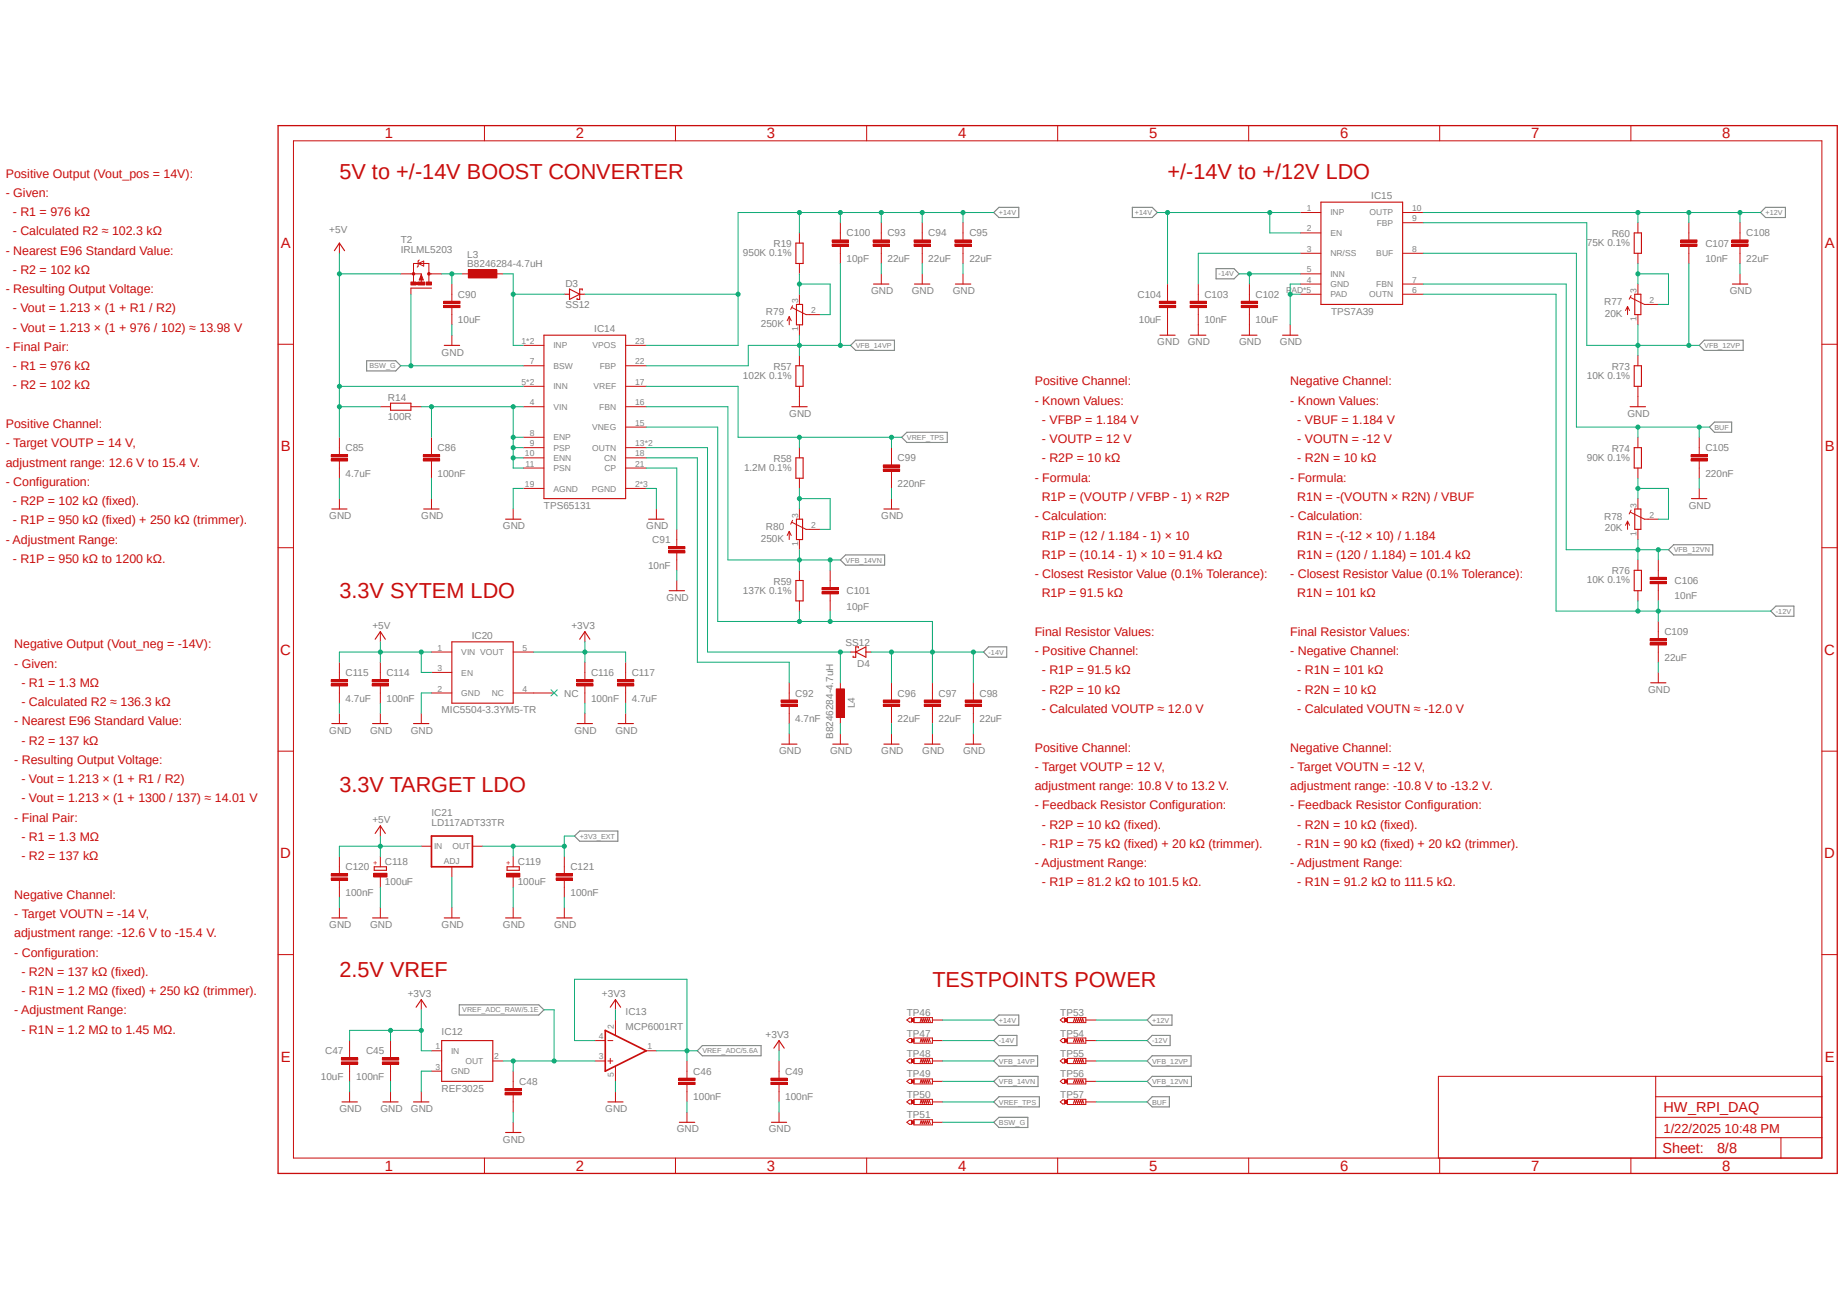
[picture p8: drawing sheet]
<svg xmlns="http://www.w3.org/2000/svg" width="420mm" height="297mm" viewBox="0 0 420 297" stroke-linecap="round" stroke-linejoin="round" font-family="sans-serif">
<defs><g id="words">
<g font-size="5" fill="#c90d0c">
<text x="77.6" y="40.9">5V to +/-14V BOOST CONVERTER</text>
<text x="266.8" y="40.9">+/-14V to +/12V LDO</text>
<text x="77.6" y="136.7">3.3V SYTEM LDO</text>
<text x="77.6" y="181.1">3.3V TARGET LDO</text>
<text x="77.6" y="223.1">2.5V VREF</text>
<text x="213.1" y="225.5">TESTPOINTS POWER</text>
</g>
<g font-size="3.4" fill="#c90d0c">
<text x="87.9" y="31.6">1</text>
<text x="131.6" y="31.6">2</text>
<text x="175.3" y="31.6">3</text>
<text x="218.9" y="31.6">4</text>
<text x="262.6" y="31.6">5</text>
<text x="306.2" y="31.6">6</text>
<text x="349.9" y="31.6">7</text>
<text x="393.5" y="31.6">8</text>
<text x="64.2" y="56.6">A</text>
<text x="416.9" y="56.6">A</text>
<text x="64.2" y="103.1">B</text>
<text x="416.9" y="103.1">B</text>
<text x="64.1" y="149.6">C</text>
<text x="416.8" y="149.6">C</text>
<text x="64.1" y="196">D</text>
<text x="416.8" y="196">D</text>
<text x="64.2" y="242.5">E</text>
<text x="416.9" y="242.5">E</text>
<text x="87.9" y="267.5">1</text>
<text x="131.6" y="267.5">2</text>
<text x="175.3" y="267.5">3</text>
<text x="218.9" y="267.5">4</text>
<text x="262.6" y="267.5">5</text>
<text x="306.2" y="267.5">6</text>
<text x="349.9" y="267.5">7</text>
<text x="393.5" y="267.5">8</text>
</g>
<g font-size="3.3" fill="#c90d0c">
<text x="380.1" y="254.1">HW_RPI_DAQ</text>
<text x="379.9" y="263.5">Sheet:</text>
<text x="392.3" y="263.4">8/8</text>
</g>
<text font-size="3" fill="#c90d0c" x="380.1" y="258.7">1/22/2025 10:48 PM</text>
<g font-size="2.8" fill="#c90d0c">
<text x="1.3" y="40.6">Positive Output (Vout_pos = 14V):</text>
<text x="1.3" y="45">- Given:</text>
<text x="2.9" y="49.4">- R1 = 976 kΩ</text>
<text x="2.9" y="53.8">- Calculated R2 ≈ 102.3 kΩ</text>
<text x="1.3" y="58.2">- Nearest E96 Standard Value:</text>
<text x="2.9" y="62.6">- R2 = 102 kΩ</text>
<text x="1.3" y="67">- Resulting Output Voltage:</text>
<text x="2.9" y="71.4">- Vout = 1.213 × (1 + R1 / R2)</text>
<text x="2.9" y="75.8">- Vout = 1.213 × (1 + 976 / 102) ≈ 13.98 V</text>
<text x="1.3" y="80.2">- Final Pair:</text>
<text x="2.9" y="84.6">- R1 = 976 kΩ</text>
<text x="2.9" y="89">- R2 = 102 kΩ</text>
<text x="236.4" y="88.1">Positive Channel:</text>
<text x="294.8" y="88.1">Negative Channel:</text>
<text x="236.4" y="92.5">- Known Values:</text>
<text x="294.8" y="92.5">- Known Values:</text>
<text x="1.3" y="97.8">Positive Channel:</text>
<text x="238.1" y="96.9">- VFBP = 1.184 V</text>
<text x="238.1" y="101.3">- VOUTP = 12 V</text>
<text x="296.4" y="96.9">- VBUF = 1.184 V</text>
<text x="296.4" y="101.3">- VOUTN = -12 V</text>
<text x="1.3" y="102.2">- Target VOUTP = 14 V,</text>
<text x="1.3" y="106.6">adjustment range: 12.6 V to 15.4 V.</text>
<text x="238.1" y="105.7">- R2P = 10 kΩ</text>
<text x="296.4" y="105.7">- R2N = 10 kΩ</text>
<text x="1.3" y="111">- Configuration:</text>
<text x="236.4" y="110.1">- Formula:</text>
<text x="294.8" y="110.1">- Formula:</text>
<text x="2.9" y="115.4">- R2P = 102 kΩ (fixed).</text>
<text x="2.9" y="119.8">- R1P = 950 kΩ (fixed) + 250 kΩ (trimmer).</text>
<text x="236.4" y="118.9">- Calculation:</text>
<text x="238.1" y="114.5">R1P = (VOUTP / VFBP - 1) × R2P</text>
<text x="294.8" y="118.9">- Calculation:</text>
<text x="296.4" y="114.5">R1N = -(VOUTN × R2N) / VBUF</text>
<text x="1.3" y="124.2">- Adjustment Range:</text>
<text x="238.1" y="123.3">R1P = (12 / 1.184 - 1) × 10</text>
<text x="296.4" y="123.3">R1N = -(-12 × 10) / 1.184</text>
<text x="2.9" y="128.6">- R1P = 950 kΩ to 1200 kΩ.</text>
<text x="238.1" y="127.7">R1P = (10.14 - 1) × 10 = 91.4 kΩ</text>
<text x="296.4" y="127.7">R1N = (120 / 1.184) = 101.4 kΩ</text>
<text x="236.4" y="132.1">- Closest Resistor Value (0.1% Tolerance):</text>
<text x="238.1" y="136.5">R1P = 91.5 kΩ</text>
<text x="294.8" y="132.1">- Closest Resistor Value (0.1% Tolerance):</text>
<text x="296.4" y="136.5">R1N = 101 kΩ</text>
<text x="3.3" y="148.1">Negative Output (Vout_neg = -14V):</text>
<text x="236.4" y="145.3">Final Resistor Values:</text>
<text x="236.4" y="149.7">- Positive Channel:</text>
<text x="294.8" y="145.3">Final Resistor Values:</text>
<text x="294.8" y="149.7">- Negative Channel:</text>
<text x="3.3" y="152.5">- Given:</text>
<text x="238.1" y="154.1">- R1P = 91.5 kΩ</text>
<text x="296.4" y="154.1">- R1N = 101 kΩ</text>
<text x="4.9" y="156.9">- R1 = 1.3 MΩ</text>
<text x="4.9" y="161.3">- Calculated R2 ≈ 136.3 kΩ</text>
<text x="238.1" y="158.5">- R2P = 10 kΩ</text>
<text x="296.4" y="158.5">- R2N = 10 kΩ</text>
<text x="3.3" y="165.7">- Nearest E96 Standard Value:</text>
<text x="238.1" y="162.9">- Calculated VOUTP ≈ 12.0 V</text>
<text x="296.4" y="162.9">- Calculated VOUTN ≈ -12.0 V</text>
<text x="4.9" y="170.1">- R2 = 137 kΩ</text>
<text x="236.4" y="171.7">Positive Channel:</text>
<text x="294.8" y="171.7">Negative Channel:</text>
<text x="3.3" y="174.5">- Resulting Output Voltage:</text>
<text x="4.9" y="178.9">- Vout = 1.213 × (1 + R1 / R2)</text>
<text x="236.4" y="176.1">- Target VOUTP = 12 V,</text>
<text x="294.8" y="176.1">- Target VOUTN = -12 V,</text>
<text x="4.9" y="183.3">- Vout = 1.213 × (1 + 1300 / 137) ≈ 14.01 V</text>
<text x="236.4" y="180.5">adjustment range: 10.8 V to 13.2 V.</text>
<text x="236.4" y="184.9">- Feedback Resistor Configuration:</text>
<text x="294.8" y="180.5">adjustment range: -10.8 V to -13.2 V.</text>
<text x="294.8" y="184.9">- Feedback Resistor Configuration:</text>
<text x="3.3" y="187.7">- Final Pair:</text>
<text x="238.1" y="189.3">- R2P = 10 kΩ (fixed).</text>
<text x="296.4" y="189.3">- R2N = 10 kΩ (fixed).</text>
<text x="4.9" y="192.2">- R1 = 1.3 MΩ</text>
<text x="4.9" y="196.6">- R2 = 137 kΩ</text>
<text x="238.1" y="193.7">- R1P = 75 kΩ (fixed) + 20 kΩ (trimmer).</text>
<text x="296.4" y="193.7">- R1N = 90 kΩ (fixed) + 20 kΩ (trimmer).</text>
<text x="236.4" y="198.1">- Adjustment Range:</text>
<text x="238.1" y="202.5">- R1P = 81.2 kΩ to 101.5 kΩ.</text>
<text x="294.8" y="198.1">- Adjustment Range:</text>
<text x="296.4" y="202.5">- R1N = 91.2 kΩ to 111.5 kΩ.</text>
<text x="3.3" y="205.4">Negative Channel:</text>
<text x="3.3" y="209.8">- Target VOUTN = -14 V,</text>
<text x="3.3" y="214.2">adjustment range: -12.6 V to -15.4 V.</text>
<text x="3.3" y="218.6">- Configuration:</text>
<text x="4.9" y="223">- R2N = 137 kΩ (fixed).</text>
<text x="4.9" y="227.4">- R1N = 1.2 MΩ (fixed) + 250 kΩ (trimmer).</text>
<text x="3.3" y="231.8">- Adjustment Range:</text>
<text x="4.9" y="236.2">- R1N = 1.2 MΩ to 1.45 MΩ.</text>
</g>
<g font-size="2.3" fill="#808080">
<text x="313.3" y="45.5">IC15</text>
<text x="75.2" y="53.2">+5V</text>
<text x="91.6" y="57.9">IRLML5203</text>
<text x="91.6" y="55.5">T2</text>
<text x="106.8" y="58.8">L3</text>
<text x="169.8" y="58.6">950K 0.1%</text>
<text x="176.7" y="56.5">R19</text>
<text x="193.4" y="59.9">10pF</text>
<text x="193.4" y="54">C100</text>
<text x="202.8" y="59.9">22uF</text>
<text x="202.8" y="54">C93</text>
<text x="212.1" y="59.9">22uF</text>
<text x="212.1" y="54">C94</text>
<text x="221.5" y="59.9">22uF</text>
<text x="221.5" y="54">C95</text>
<text x="362.6" y="56.3">75K 0.1%</text>
<text x="368.3" y="54.2">R60</text>
<text x="389.7" y="59.9">10nF</text>
<text x="389.7" y="56.4">C107</text>
<text x="399" y="59.9">22uF</text>
<text x="399" y="54">C108</text>
<text x="106.8" y="60.9">B8246284-4.7uH</text>
<text x="129.2" y="65.5">D3</text>
<text x="104.6" y="68">C90</text>
<text x="129.2" y="70.4">SS12</text>
<text x="199.1" y="67.2">GND</text>
<text x="208.4" y="67.2">GND</text>
<text x="217.7" y="67.2">GND</text>
<text x="259.9" y="68">C104</text>
<text x="275.2" y="68">C103</text>
<text x="286.9" y="68">C102</text>
<text x="304.2" y="71.9">TPS7A39</text>
<text x="366.6" y="69.7">R77</text>
<text x="395.3" y="67.2">GND</text>
<text x="104.6" y="73.9">10uF</text>
<text x="135.8" y="75.9">IC14</text>
<text x="173.9" y="74.7">250K</text>
<text x="175" y="72">R79</text>
<text x="260.2" y="73.9">10uF</text>
<text x="275.2" y="73.9">10nF</text>
<text x="286.9" y="73.9">10uF</text>
<text x="366.7" y="72.4">20K</text>
<text x="100.9" y="81.2">GND</text>
<text x="264.5" y="78.9">GND</text>
<text x="271.4" y="78.9">GND</text>
<text x="283.1" y="78.9">GND</text>
<text x="292.5" y="78.9">GND</text>
<text x="169.8" y="86.6">102K 0.1%</text>
<text x="176.7" y="84.5">R57</text>
<text x="362.6" y="86.6">10K 0.1%</text>
<text x="368.3" y="84.5">R73</text>
<text x="88.6" y="96">100R</text>
<text x="88.6" y="91.5">R14</text>
<text x="180.3" y="95.2">GND</text>
<text x="371.9" y="95.2">GND</text>
<text x="79" y="103.1">C85</text>
<text x="100" y="103.1">C86</text>
<text x="170" y="107.7">1.2M 0.1%</text>
<text x="176.7" y="105.5">R58</text>
<text x="205.1" y="105.4">C99</text>
<text x="362.6" y="105.3">90K 0.1%</text>
<text x="368.3" y="103.2">R74</text>
<text x="389.7" y="103.1">C105</text>
<text x="79" y="108.9">4.7uF</text>
<text x="100" y="108.9">100nF</text>
<text x="205.1" y="111.3">220nF</text>
<text x="389.7" y="108.9">220nF</text>
<text x="75.2" y="118.6">GND</text>
<text x="96.3" y="118.6">GND</text>
<text x="124.3" y="116.3">TPS65131</text>
<text x="201.4" y="118.6">GND</text>
<text x="366.6" y="118.7">R78</text>
<text x="385.9" y="116.3">GND</text>
<text x="114.9" y="120.9">GND</text>
<text x="147.7" y="120.9">GND</text>
<text x="149.1" y="124.1">C91</text>
<text x="173.9" y="123.8">250K</text>
<text x="175" y="121.1">R80</text>
<text x="366.7" y="121.4">20K</text>
<text x="148.1" y="129.9">10nF</text>
<text x="368.3" y="131.2">R76</text>
<text x="152.3" y="137.3">GND</text>
<text x="169.8" y="135.7">137K 0.1%</text>
<text x="176.7" y="133.6">R59</text>
<text x="193.4" y="135.8">C101</text>
<text x="362.6" y="133.3">10K 0.1%</text>
<text x="382.6" y="136.9">10nF</text>
<text x="382.6" y="133.5">C106</text>
<text x="85.1" y="143.6">+5V</text>
<text x="130.6" y="143.6">+3V3</text>
<text x="193.4" y="139.3">10pF</text>
<text x="107.8" y="146">IC20</text>
<text x="193.2" y="147.5">SS12</text>
<text x="380.3" y="145.1">C109</text>
<text x="79" y="154.5">C115</text>
<text x="88.3" y="154.5">C114</text>
<text x="135" y="154.5">C116</text>
<text x="144.4" y="154.5">C117</text>
<text x="195.9" y="152.4">D4</text>
<text x="380.3" y="151">22uF</text>
<text x="79" y="160.3">4.7uF</text>
<text x="88.3" y="160.3">100nF</text>
<text x="128.9" y="159.1">NC</text>
<text x="135" y="160.3">100nF</text>
<text x="144.4" y="160.3">4.7uF</text>
<text x="181.7" y="159.1">C92</text>
<text x="195.3" y="161.8" transform="rotate(-90 195.3 161.8)">L4</text>
<text x="205.1" y="159.1">C96</text>
<text x="214.5" y="159.1">C97</text>
<text x="223.8" y="159.1">C98</text>
<text x="376.6" y="158.3">GND</text>
<text x="75.2" y="167.7">GND</text>
<text x="84.6" y="167.7">GND</text>
<text x="93.9" y="167.7">GND</text>
<text x="100.9" y="163">MIC5504-3.3YM5-TR</text>
<text x="131.3" y="167.7">GND</text>
<text x="140.6" y="167.7">GND</text>
<text x="181.7" y="165">4.7nF</text>
<text x="205.1" y="165">22uF</text>
<text x="214.5" y="165">22uF</text>
<text x="223.8" y="165">22uF</text>
<text x="178" y="172.3">GND</text>
<text x="189.7" y="172.3">GND</text>
<text x="190.4" y="168.8" transform="rotate(-90 190.4 168.8)">B8246284-4.7uH</text>
<text x="201.4" y="172.3">GND</text>
<text x="210.7" y="172.3">GND</text>
<text x="220.1" y="172.3">GND</text>
<text x="85.1" y="188">+5V</text>
<text x="98.6" y="188.7">LD117ADT33TR</text>
<text x="98.6" y="186.4">IC21</text>
<text x="88" y="197.6">C118</text>
<text x="118.3" y="197.6">C119</text>
<text x="79" y="198.8">C120</text>
<text x="88" y="202.3">100uF</text>
<text x="118.3" y="202.3">100uF</text>
<text x="130.3" y="198.8">C121</text>
<text x="79" y="204.7">100nF</text>
<text x="130.3" y="204.7">100nF</text>
<text x="75.2" y="212">GND</text>
<text x="84.6" y="212">GND</text>
<text x="100.9" y="212">GND</text>
<text x="114.9" y="212">GND</text>
<text x="126.6" y="212">GND</text>
<text x="93.2" y="227.7">+3V3</text>
<text x="137.5" y="227.7">+3V3</text>
<text x="143" y="231.9">IC13</text>
<text x="207.2" y="232.1">TP46</text>
<text x="242.3" y="232.1">TP53</text>
<text x="100.9" y="236.6">IC12</text>
<text x="143" y="235.4">MCP6001RT</text>
<text x="174.9" y="237.1">+3V3</text>
<text x="207.2" y="236.8">TP47</text>
<text x="242.3" y="236.8">TP54</text>
<text x="74.3" y="240.9">C47</text>
<text x="83.7" y="240.9">C45</text>
<text x="158.4" y="245.6">C46</text>
<text x="179.4" y="245.6">C49</text>
<text x="207.2" y="241.5">TP48</text>
<text x="242.3" y="241.5">TP55</text>
<text x="73.3" y="246.7">10uF</text>
<text x="81.4" y="246.7">100nF</text>
<text x="100.9" y="249.4">REF3025</text>
<text x="118.7" y="247.9">C48</text>
<text x="158.4" y="251.4">100nF</text>
<text x="179.4" y="251.4">100nF</text>
<text x="207.2" y="246.1">TP49</text>
<text x="207.2" y="250.8">TP50</text>
<text x="242.3" y="246.1">TP56</text>
<text x="242.3" y="250.8">TP57</text>
<text x="77.6" y="254.1">GND</text>
<text x="86.9" y="254.1">GND</text>
<text x="93.9" y="254.1">GND</text>
<text x="138.3" y="254.1">GND</text>
<text x="207.2" y="255.5">TP51</text>
<text x="114.9" y="261.1">GND</text>
<text x="154.6" y="258.7">GND</text>
<text x="175.7" y="258.7">GND</text>
</g>
<g font-size="1.9" fill="#808080">
<text x="298.6" y="48.2">1</text>
<text x="298.6" y="52.9">2</text>
<text x="304" y="49.2">INP</text>
<text x="304" y="53.9">EN</text>
<text x="313" y="49.2">OUTP</text>
<text x="314.6" y="51.6">FBP</text>
<text x="322.7" y="48.2">10</text>
<text x="322.7" y="50.5">9</text>
<text x="298.6" y="57.6">3</text>
<text x="304" y="58.6">NR/SS</text>
<text x="314.5" y="58.6">BUF</text>
<text x="322.7" y="57.6">8</text>
<text x="298.6" y="62.2">5</text>
<text x="298.6" y="64.6">4</text>
<text x="304" y="63.2">INN</text>
<text x="304" y="65.6">GND</text>
<text x="314.5" y="65.6">FBN</text>
<text x="322.7" y="64.6">7</text>
<text x="182.4" y="69.2" transform="rotate(-90 182.4 69.2)">3</text>
<text x="185.3" y="71.6">2</text>
<text x="293.9" y="66.9">PAD*5</text>
<text x="304" y="67.9">PAD</text>
<text x="312.9" y="67.9">OUTN</text>
<text x="322.7" y="66.9">6</text>
<text x="373.9" y="66.9" transform="rotate(-90 373.9 66.9)">3</text>
<text x="376.9" y="69.2">2</text>
<text x="182.4" y="75.6" transform="rotate(-90 182.4 75.6)">1</text>
<text x="373.9" y="73.3" transform="rotate(-90 373.9 73.3)">1</text>
<text x="119.2" y="78.6">1*2</text>
<text x="121" y="83.2">7</text>
<text x="126.4" y="79.6">INP</text>
<text x="135.4" y="79.6">VPOS</text>
<text x="145.1" y="78.6">23</text>
<text x="145.1" y="83.2">22</text>
<text x="119.2" y="87.9">5*2</text>
<text x="126.4" y="88.9">INN</text>
<text x="126.4" y="84.3">BSW</text>
<text x="135.6" y="88.9">VREF</text>
<text x="137" y="84.3">FBP</text>
<text x="145.1" y="87.9">17</text>
<text x="121" y="92.6">4</text>
<text x="126.4" y="93.6">VIN</text>
<text x="136.9" y="93.6">FBN</text>
<text x="145.1" y="92.6">16</text>
<text x="121" y="99.6">8</text>
<text x="121" y="101.9">9</text>
<text x="126.4" y="100.6">ENP</text>
<text x="135.3" y="98.3">VNEG</text>
<text x="145.1" y="101.9">13*2</text>
<text x="145.1" y="97.3">15</text>
<text x="119.9" y="104.3">10</text>
<text x="120.1" y="106.6">11</text>
<text x="126.4" y="103">PSP</text>
<text x="126.4" y="105.3">ENN</text>
<text x="126.4" y="107.7">PSN</text>
<text x="135.3" y="103">OUTN</text>
<text x="138" y="105.3">CN</text>
<text x="138.1" y="107.6">CP</text>
<text x="145.1" y="104.3">18</text>
<text x="145.1" y="106.6">21</text>
<text x="119.9" y="111.3">19</text>
<text x="126.4" y="112.3">AGND</text>
<text x="135.2" y="112.3">PGND</text>
<text x="145.1" y="111.3">2*3</text>
<text x="182.4" y="118.3" transform="rotate(-90 182.4 118.3)">3</text>
<text x="373.9" y="116" transform="rotate(-90 373.9 116)">3</text>
<text x="376.9" y="118.3">2</text>
<text x="182.4" y="124.7" transform="rotate(-90 182.4 124.7)">1</text>
<text x="185.3" y="120.6">2</text>
<text x="373.9" y="122.4" transform="rotate(-90 373.9 122.4)">1</text>
<text x="100" y="148.6">1</text>
<text x="105.4" y="149.7">VIN VOUT</text>
<text x="119.4" y="148.6">5</text>
<text x="100" y="153.3">3</text>
<text x="105.4" y="154.3">EN</text>
<text x="100" y="158">2</text>
<text x="105.4" y="159">GND</text>
<text x="112.4" y="159">NC</text>
<text x="119.4" y="158">4</text>
<text x="99.2" y="193.9">IN</text>
<text x="101.4" y="197.3">ADJ</text>
<text x="103.4" y="193.9">OUT</text>
<text x="99.5" y="239.7">1</text>
<text x="136.9" y="237.4">4</text>
<text x="140.3" y="235.1" transform="rotate(-90 140.3 235.1)">2</text>
<text x="148" y="239.7">1</text>
<text x="99.5" y="244.4">3</text>
<text x="103.1" y="240.8">IN</text>
<text x="103.1" y="245.4">GND</text>
<text x="106.3" y="243.1">OUT</text>
<text x="112.9" y="242.1">2</text>
<text x="136.9" y="242.1">3</text>
<text x="140.3" y="246.2" transform="rotate(-90 140.3 246.2)">5</text>
</g>
<g font-size="1.7" fill="#808080">
<text x="228.3" y="49.1">+14V</text>
<text x="259.3" y="49.1">+14V</text>
<text x="403.4" y="49.1">+12V</text>
<text x="278.5" y="63.2">-14V</text>
<text x="195.5" y="79.5">VFB_14VP</text>
<text x="389.4" y="79.5">VFB_12VP</text>
<text x="84.4" y="84.2">BSW_G</text>
<text x="207.2" y="100.5">VREF_TPS</text>
<text x="391.8" y="98.2">BUF</text>
<text x="193.2" y="128.5">VFB_14VN</text>
<text x="382.4" y="126.2">VFB_12VN</text>
<text x="405.8" y="140.2">-12V</text>
<text x="225.9" y="149.6">-14V</text>
<text x="132.5" y="191.6">+3V3_EXT</text>
<text x="105.6" y="231.3">VREF_ADC_RAW/5.1E</text>
<text x="228.3" y="233.6">+14V</text>
<text x="263.3" y="233.6">+12V</text>
<text x="228.3" y="238.3">-14V</text>
<text x="263.3" y="238.3">-12V</text>
<text x="160.5" y="240.7">VREF_ADC/5.6A</text>
<text x="228.3" y="243">VFB_14VP</text>
<text x="263.3" y="243">VFB_12VP</text>
<text x="228.3" y="247.7">VFB_14VN</text>
<text x="263.3" y="247.7">VFB_12VN</text>
<text x="228.3" y="257">BSW_G</text>
<text x="228.3" y="252.3">VREF_TPS</text>
<text x="263.3" y="252.3">BUF</text>
</g>
<g font-size="1.7" fill="#c90d0c">
<text x="86.4" y="197.7" transform="rotate(-90 86.4 197.7)">+</text>
<text x="116.8" y="197.7" transform="rotate(-90 116.8 197.7)">+</text>
</g>
</g></defs>
<path d="M0 28.4l420 240.2M420 28.5l-420 240.1" fill="none" stroke="#fff" stroke-width=".23"/>
<g fill="none" stroke="#808080" stroke-width=".25">
<path d="M228.3 47.4h4.5v2.3h-4.5l-1.2-1.1zM258.7 47.4h4.6l1.2 1.2-1.2 1.1h-4.6zM403.4 47.4h4.6v2.3h-4.6l-1.1-1.1zM194.4 78.9l1.1-1.2h8.9v2.4h-8.9zM277.9 61.4h4.1l1.1 1.2-1.1 1.1h-4.1zM389.4 77.7h8.9v2.4h-8.9l-1.1-1.2zM83.8 82.4h6.6l1.2 1.2-1.2 1.2h-6.6zM206 99.9l1.2-1.1h9.3v2.3h-9.3zM390.6 97.6l1.2-1.2h3.9v2.4h-3.9zM192 127.9l1.2-1.1h8.9v2.3h-8.9zM381.3 125.6l1.1-1.1h9v2.3h-9zM404.6 139.6l1.2-1.1h4.1v2.3h-4.1z"/>
<path d="M225.9 147.8h4.1v2.4h-4.1l-1.2-1.2zM131.3 191l1.2-1.1h8.7v2.3h-8.7zM104.9 229.6h18.2l1.2 1.1-1.2 1.2h-18.2zM160.5 238.9h13.4v2.3h-13.4l-1.2-1.1zM227.1 237.7l1.2-1.1h4.1v2.3h-4.1zM227.1 233l1.2-1.1h4.5v2.3h-4.5zM263.3 236.6h4.1v2.3h-4.1l-1.2-1.2zM263.3 231.9h4.5v2.3h-4.5l-1.2-1.2zM227.1 256.4l1.2-1.1h6.6v2.3h-6.6zM227.1 247.1l1.2-1.2h8.9v2.3h-8.9zM228.3 241.2h8.8v2.4h-8.8l-1.2-1.2zM228.3 250.6h9.2v2.3h-9.2l-1.2-1.1z"/>
<path d="M263.3 241.2h8.9v2.4h-8.9l-1.2-1.2zM263.3 245.9h8.9v2.3h-8.9l-1.2-1.1zM263.3 250.6h3.9v2.3h-3.9l-1.2-1.1z"/>
</g>
<path d="M86.9 153.6v1.7M86.9 156.7v1.6M98.6 149h4.7M98.6 158.3h4.7M98.6 153.6h4.7M117.3 149h4.7M117.3 158.3h4.7" fill="none" stroke="#c90d0c" stroke-width=".23"/>
<path d="M103.3 146.6h14v14.1h-14z" fill="none" stroke="#c90d0c" stroke-width=".25"/>
<path d="M85 156.2h3.8v.5h-3.8z" fill-rule="evenodd" fill="#c90d0c"/>
<path d="M85 156.2h3.8v.5h-3.8z" fill="none" stroke="#c90d0c" stroke-width=".23"/>
<path d="M85 155.3h3.8v.5h-3.8z" fill-rule="evenodd" fill="#c90d0c"/>
<path d="M77.6 153.6v1.7M77.6 156.7v1.6M85 155.3h3.8v.5h-3.8zM86.9 151.3v2.3M86.9 158.3v2.4" fill="none" stroke="#c90d0c" stroke-width=".23"/>
<path d="M75.7 156.2h3.7v.5h-3.7z" fill-rule="evenodd" fill="#c90d0c"/>
<path d="M75.7 156.2h3.7v.5h-3.7z" fill="none" stroke="#c90d0c" stroke-width=".23"/>
<path d="M75.7 155.3h3.7v.5h-3.7z" fill-rule="evenodd" fill="#c90d0c"/>
<path d="M75.7 155.3h3.7v.5h-3.7zM77.6 151.3v2.3M77.6 158.3v2.4M133.6 153.6v1.7M133.6 156.7v1.6" fill="none" stroke="#c90d0c" stroke-width=".23"/>
<path d="M131.8 156.2h3.7v.5h-3.7z" fill-rule="evenodd" fill="#c90d0c"/>
<path d="M131.8 156.2h3.7v.5h-3.7z" fill="none" stroke="#c90d0c" stroke-width=".23"/>
<path d="M131.8 155.3h3.7v.5h-3.7z" fill-rule="evenodd" fill="#c90d0c"/>
<path d="M131.8 155.3h3.7v.5h-3.7zM133.6 151.3v2.3M133.6 158.3v2.4M143 153.6v1.7M143 156.7v1.6" fill="none" stroke="#c90d0c" stroke-width=".23"/>
<path d="M141.1 156.2h3.7v.5h-3.7z" fill-rule="evenodd" fill="#c90d0c"/>
<path d="M141.1 156.2h3.7v.5h-3.7z" fill="none" stroke="#c90d0c" stroke-width=".23"/>
<path d="M141.1 155.3h3.7v.5h-3.7z" fill-rule="evenodd" fill="#c90d0c"/>
<g fill="none" stroke="#c90d0c" stroke-width=".23">
<path d="M86.9 144.3v2.3M122 158.3h4.6M133.6 144.3v2.3M141.1 155.3h3.7v.5h-3.7zM143 151.3v2.3M143 158.3v2.4M77.6 163v2.3M86.9 163v2.3M96.3 163v2.3M133.6 163v2.3M143 163v2.3M96.3 193.3h2.3"/>
<path d="M103.3 198v2.4M107.9 193.3h2.4"/>
</g>
<path d="M85.7 146l1.2-1.7 1.2 1.7M132.5 146l1.1-1.7 1.2 1.7M75.8 165.3h3.5M85.1 165.3h3.5M94.5 165.3h3.5M131.9 165.3h3.5M141.2 165.3h3.5M85.5 198h2.8v.8h-2.8z" fill="none" stroke="#c90d0c" stroke-width=".25"/>
<path d="M98.6 191h9.3v7h-9.3z" fill="none" stroke="#c90d0c" stroke-width=".38"/>
<path d="M85.4 199.5h3v.9h-3z" fill-rule="evenodd" fill="#c90d0c"/>
<path d="M85.4 199.5h3v.9h-3zM86.9 195.7v2.3M86.9 200.4v2.3" fill="none" stroke="#c90d0c" stroke-width=".23"/>
<path d="M115.9 198h2.8v.8h-2.8z" fill="none" stroke="#c90d0c" stroke-width=".25"/>
<path d="M115.7 199.5h3.1v.9h-3.1z" fill-rule="evenodd" fill="#c90d0c"/>
<path d="M77.6 198v1.6M115.7 199.5h3.1v.9h-3.1zM117.3 195.7v2.3M77.6 201v1.7M117.3 200.4v2.3" fill="none" stroke="#c90d0c" stroke-width=".23"/>
<path d="M75.7 200.6h3.7v.5h-3.7z" fill-rule="evenodd" fill="#c90d0c"/>
<path d="M75.7 200.6h3.7v.5h-3.7z" fill="none" stroke="#c90d0c" stroke-width=".23"/>
<path d="M75.7 199.6h3.7v.6h-3.7z" fill-rule="evenodd" fill="#c90d0c"/>
<path d="M75.7 199.6h3.7v.6h-3.7zM77.6 195.7v2.3M128.9 198v1.6M77.6 202.7v2.3M128.9 201v1.7" fill="none" stroke="#c90d0c" stroke-width=".23"/>
<path d="M127.1 200.6h3.7v.5h-3.7z" fill-rule="evenodd" fill="#c90d0c"/>
<path d="M127.1 200.6h3.7v.5h-3.7z" fill="none" stroke="#c90d0c" stroke-width=".23"/>
<path d="M127.1 199.6h3.7v.6h-3.7z" fill-rule="evenodd" fill="#c90d0c"/>
<g fill="none" stroke="#c90d0c" stroke-width=".23">
<path d="M86.9 188.7v2.3M127.1 199.6h3.7v.6h-3.7zM128.9 195.7v2.3M77.6 207.3v2.4M86.9 207.3v2.4M103.3 207.3v2.4M117.3 207.3v2.4M128.9 202.7v2.3M128.9 207.3v2.4M89.2 240.1v1.6M89.2 243.1v1.6M96.3 249.4v2.4"/>
<path d="M98.6 240.1h2.3M98.6 244.7h2.3M112.6 242.4h2.3"/>
</g>
<path d="M85.7 190.4l1.2-1.7 1.2 1.7M75.8 209.7h3.5M85.1 209.7h3.5M101.5 209.7h3.5M115.5 209.7h3.5M127.2 209.7h3.5M100.9 237.7h11.7v9.4h-11.7zM94.5 251.8h3.5" fill="none" stroke="#c90d0c" stroke-width=".25"/>
<path d="M87.4 242.6h3.7v.5h-3.7z" fill-rule="evenodd" fill="#c90d0c"/>
<path d="M87.4 242.6h3.7v.5h-3.7z" fill="none" stroke="#c90d0c" stroke-width=".23"/>
<path d="M87.4 241.7h3.7v.5h-3.7z" fill-rule="evenodd" fill="#c90d0c"/>
<path d="M89.2 237.7v2.4M96.3 228.4v2.3M79.9 240.1v1.6M79.9 243.1v1.6M87.4 241.7h3.7v.5h-3.7zM89.2 244.7v2.4M89.2 249.4v2.4M117.3 256.4v2.3" fill="none" stroke="#c90d0c" stroke-width=".23"/>
<path d="M95.1 230.1l1.2-1.7 1.1 1.7M87.5 251.8h3.5M115.5 258.7h3.5" fill="none" stroke="#c90d0c" stroke-width=".25"/>
<path d="M78 242.6h3.7v.5h-3.7z" fill-rule="evenodd" fill="#c90d0c"/>
<path d="M78 242.6h3.7v.5h-3.7z" fill="none" stroke="#c90d0c" stroke-width=".23"/>
<path d="M78 241.7h3.7v.5h-3.7z" fill-rule="evenodd" fill="#c90d0c"/>
<path d="M79.9 237.7v2.4M78 241.7h3.7v.5h-3.7zM79.9 244.7v2.4M117.3 247.1v1.6M117.3 250.1v1.7" fill="none" stroke="#c90d0c" stroke-width=".23"/>
<path d="M115.4 249.6h3.7v.5h-3.7z" fill-rule="evenodd" fill="#c90d0c"/>
<path d="M115.4 249.6h3.7v.5h-3.7z" fill="none" stroke="#c90d0c" stroke-width=".23"/>
<path d="M115.4 248.7h3.7v.5h-3.7z" fill-rule="evenodd" fill="#c90d0c"/>
<g fill="none" stroke="#c90d0c" stroke-width=".23">
<path d="M136 237.7h2.3M138.9 237.7h1.1M140.6 228.4v2.3M140.6 233v3.5M115.4 248.7h3.7v.5h-3.7zM117.3 244.7v2.4M117.3 251.8v2.3M136 242.4h2.3M138.9 242.4h1.1M139.4 241.8v1.2M140.6 243.6v3.5M140.6 249.4v2.4"/>
<path d="M147.7 240.1h2.3M157 244.7v1.7M157 247.8v1.6"/>
</g>
<path d="M138.3 235.4l9.4 4.7-9.4 4.6z" fill="none" stroke="#c90d0c" stroke-width=".38"/>
<path d="M139.4 230.1l1.2-1.7 1.2 1.7M138.9 251.8h3.5" fill="none" stroke="#c90d0c" stroke-width=".25"/>
<path d="M155.1 247.3h3.7v.5h-3.7z" fill-rule="evenodd" fill="#c90d0c"/>
<path d="M155.1 247.3h3.7v.5h-3.7z" fill="none" stroke="#c90d0c" stroke-width=".23"/>
<path d="M155.1 246.3h3.7v.5h-3.7z" fill-rule="evenodd" fill="#c90d0c"/>
<path d="M155.1 246.3h3.7v.5h-3.7zM157 242.4v2.3M157 249.4v2.4M157 254.1v2.3M178 244.7v1.7M178 247.8v1.6" fill="none" stroke="#c90d0c" stroke-width=".23"/>
<path d="M155.2 256.4h3.5" fill="none" stroke="#c90d0c" stroke-width=".25"/>
<path d="M176.1 247.3h3.8v.5h-3.8z" fill-rule="evenodd" fill="#c90d0c"/>
<path d="M176.1 247.3h3.8v.5h-3.8z" fill="none" stroke="#c90d0c" stroke-width=".23"/>
<path d="M176.1 246.3h3.8v.5h-3.8z" fill-rule="evenodd" fill="#c90d0c"/>
<g fill="none" stroke="#c90d0c" stroke-width=".23">
<path d="M67.1 32.2h349.2v232.4h-349.2zM110.7 28.7v3.5M154.3 28.7v3.5M198 28.7v3.5M241.7 28.7v3.5M285.3 28.7v3.5M329 28.7v3.5M372.7 28.7v3.5M63.5 78.7h3.6M416.3 78.7h3.5M63.5 125.1h3.6M416.3 125.1h3.5"/>
<path d="M63.5 171.6h3.6M416.3 171.6h3.5M63.5 218.1h3.6M416.3 218.1h3.5M178 237.7v2.4M207.2 233l.6-.4h.5v.9h-.5zM208.8 232.5h4.3v1.1h-4.3zM210.3 233.4l.2-.7 .2 .7 .2-.7 .3 .7 .2-.7 .3 .7 .2-.7 .2 .7 .2-.7 .3 .7M79.9 249.4v2.4M176.1 246.3h3.8v.5h-3.8zM178 242.4v2.3M178 249.4v2.4"/>
<path d="M178 254.1v2.3M378.3 259.9h38M378.3 245.9v18.7M378.3 255.3h38M378.3 250.6h38M407 259.9v4.7M416.3 245.9h-87.6v18.7M110.7 264.6v3.5M154.3 264.6v3.5M198 264.6v3.5M241.7 264.6v3.5M285.3 264.6v3.5"/>
<path d="M329 264.6v3.5M372.7 264.6v3.5"/>
</g>
<path d="M176.8 239.5l1.2-1.8 1.2 1.8M78.1 251.8h3.6M176.3 256.4h3.4" fill="none" stroke="#c90d0c" stroke-width=".25"/>
<path d="M63.5 28.7h356.3v239.4h-356.3z" fill="none" stroke="#c90d0c" stroke-width=".3"/>
<path d="M208.3 232.7h.6v.7h-.6z" fill-rule="evenodd" fill="#c90d0c"/>
<path d="M207.2 237.7l.6-.4h.5v.9h-.5zM208.3 232.7h.6v.7h-.6zM208.8 237.2h4.3v1.1h-4.3zM210.3 238.1l.2-.7 .2 .7 .2-.7 .3 .7 .2-.7 .3 .7 .2-.7 .2 .7 .2-.7 .3 .7M213.1 233h2.3" fill="none" stroke="#c90d0c" stroke-width=".23"/>
<path d="M208.3 237.4h.6v.7h-.6z" fill-rule="evenodd" fill="#c90d0c"/>
<path d="M208.3 237.4h.6v.7h-.6zM213.1 237.7h2.3M207.2 242.4l.6-.5h.5v1h-.5zM208.8 241.8h4.3v1.2h-4.3zM210.3 242.7l.2-.6 .2 .6 .2-.6 .3 .6 .2-.6 .3 .6 .2-.6 .2 .6 .2-.6 .3 .6" fill="none" stroke="#c90d0c" stroke-width=".23"/>
<path d="M208.3 242.1h.6v.6h-.6z" fill-rule="evenodd" fill="#c90d0c"/>
<path d="M207.2 247.1l.6-.5h.5v.9h-.5zM208.3 242.1h.6v.6h-.6zM208.8 246.5h4.3v1.1h-4.3zM210.3 247.4l.2-.7 .2 .7 .2-.7 .3 .7 .2-.7 .3 .7 .2-.7 .2 .7 .2-.7 .3 .7M213.1 242.4h2.3" fill="none" stroke="#c90d0c" stroke-width=".23"/>
<path d="M208.3 246.7h.6v.7h-.6z" fill-rule="evenodd" fill="#c90d0c"/>
<path d="M207.2 251.8l.6-.5h.5v.9h-.5zM208.3 246.7h.6v.7h-.6zM208.8 251.2h4.3v1.1h-4.3zM210.3 252.1l.2-.7 .2 .7 .2-.7 .3 .7 .2-.7 .3 .7 .2-.7 .2 .7 .2-.7 .3 .7M213.1 247.1h2.3" fill="none" stroke="#c90d0c" stroke-width=".23"/>
<path d="M208.3 251.4h.6v.7h-.6z" fill-rule="evenodd" fill="#c90d0c"/>
<path d="M207.2 256.4l.6-.5h.5v1h-.5zM208.3 251.4h.6v.7h-.6zM208.8 255.8h4.3v1.2h-4.3zM210.3 256.8l.2-.7 .2 .7 .2-.7 .3 .7 .2-.7 .3 .7 .2-.7 .2 .7 .2-.7 .3 .7M213.1 251.8h2.3" fill="none" stroke="#c90d0c" stroke-width=".23"/>
<path d="M208.3 256.1h.6v.7h-.6z" fill-rule="evenodd" fill="#c90d0c"/>
<g fill="none" stroke="#c90d0c" stroke-width=".23">
<path d="M297.1 48.6h4.7M297.1 53.2h4.7M297.1 57.9h4.7M320.5 48.6h4.7M320.5 57.9h4.7M320.5 50.9h4.7M119.6 78.9h4.7M143 78.9h4.7M297.1 62.6h4.7M297.1 67.2h4.7M297.1 64.9h4.7M320.5 67.2h4.7"/>
<path d="M320.5 64.9h4.7M119.6 88.3h4.7M119.6 92.9h4.7M119.6 99.9h4.7M119.6 83.6h4.7M143 88.3h4.7M143 92.9h4.7M143 83.6h4.7M143 97.6h4.7M119.6 102.3h4.7M119.6 104.6h4.7M119.6 106.9h4.7"/>
<path d="M119.6 111.6h4.7M143 102.3h4.7M143 104.6h4.7M143 106.9h4.7M143 111.6h4.7M208.3 256.1h.6v.7h-.6zM213.1 256.4h2.3"/>
</g>
<path d="M301.8 46.2h18.7v23.4h-18.7zM124.3 76.6h18.7v37.3h-18.7z" fill="none" stroke="#c90d0c" stroke-width=".25"/>
<path d="M107 61.6h6.5v1.9h-6.5z" fill-rule="evenodd" fill="#c90d0c"/>
<path d="M95.8 59.4l-.3 .2v1.2l-.2 .2M93.9 62.6h2.4v.2M93.9 65.8v1.4M95.5 60.2l1.3-.6v1.2zM96.3 63.8v.8M96.3 62.8l.4 1.2h-.9zM98 62.6h.6M98 64.4v-4.2h-3.5v4.2M105.6 62.6h2.3M107 61.6h6.5v1.9h-6.5zM112.6 62.6h2.3" fill="none" stroke="#c90d0c" stroke-width=".23"/>
<path d="M93.9 65.8h4.7" fill="none" stroke="#c90d0c" stroke-width=".25"/>
<path d="M96.3 63.6v.2h.2l-.2-.8-.3 .8" fill="none" stroke="#c90d0c" stroke-width=".3"/>
<circle cx="94.5" cy="62.5" r=".31" fill="#c90d0c"/>
<circle cx="94.5" cy="62.5" r=".31" fill="none" stroke="#c90d0c" stroke-width=".23"/>
<circle cx="98" cy="62.5" r=".31" fill="#c90d0c"/>
<circle cx="98" cy="62.5" r=".31" fill="none" stroke="#c90d0c" stroke-width=".23"/>
<path d="M93.9 64.4h1.2v.7h-1.2z" fill-rule="evenodd" fill="#c90d0c"/>
<path d="M93.9 64.4h1.2v.7h-1.2z" fill="none" stroke="#c90d0c" stroke-width=".23"/>
<path d="M97.4 64.4h1.2v.7h-1.2z" fill-rule="evenodd" fill="#c90d0c"/>
<path d="M97.4 64.4h1.2v.7h-1.2z" fill="none" stroke="#c90d0c" stroke-width=".23"/>
<path d="M95.5 64.4h1.6v.7h-1.6z" fill-rule="evenodd" fill="#c90d0c"/>
<path d="M77.6 55.5v2.4M91.6 62.6h2.3M95.5 64.4h1.6v.7h-1.6zM98.6 62.6h2.3M86.9 92.9h2.3M93.9 92.9h2.4M77.6 102.3v1.6M77.6 105.3v1.6" fill="none" stroke="#c90d0c" stroke-width=".23"/>
<path d="M76.4 57.3l1.2-1.8 1.1 1.8M89.2 92.1h4.7v1.6h-4.7z" fill="none" stroke="#c90d0c" stroke-width=".25"/>
<path d="M75.7 104.8h3.7v.5h-3.7z" fill-rule="evenodd" fill="#c90d0c"/>
<path d="M75.7 104.8h3.7v.5h-3.7z" fill="none" stroke="#c90d0c" stroke-width=".23"/>
<path d="M75.7 103.9h3.7v.5h-3.7z" fill-rule="evenodd" fill="#c90d0c"/>
<path d="M77.6 99.9v2.4M75.7 103.9h3.7v.5h-3.7zM77.6 106.9v2.4M98.6 102.3v1.6M98.6 105.3v1.6" fill="none" stroke="#c90d0c" stroke-width=".23"/>
<path d="M96.7 104.8h3.8v.5h-3.8z" fill-rule="evenodd" fill="#c90d0c"/>
<path d="M96.7 104.8h3.8v.5h-3.8z" fill="none" stroke="#c90d0c" stroke-width=".23"/>
<path d="M96.7 103.9h3.8v.5h-3.8z" fill-rule="evenodd" fill="#c90d0c"/>
<path d="M103.3 67.2v1.7M103.3 70.3v1.6M98.6 99.9v2.4M96.7 103.9h3.8v.5h-3.8zM98.6 106.9v2.4" fill="none" stroke="#c90d0c" stroke-width=".23"/>
<path d="M101.4 69.8h3.7v.5h-3.7z" fill-rule="evenodd" fill="#c90d0c"/>
<path d="M101.4 69.8h3.7v.5h-3.7z" fill="none" stroke="#c90d0c" stroke-width=".23"/>
<path d="M101.4 68.8h3.7v.5h-3.7z" fill-rule="evenodd" fill="#c90d0c"/>
<path d="M101.4 68.8h3.7v.5h-3.7zM103.3 64.9v2.3M103.3 71.9v2.3M103.3 76.6v2.3M77.6 113.9v2.4M98.6 113.9v2.4M117.3 116.3v2.3M154.6 123.3v1.6M154.6 126.3v1.6" fill="none" stroke="#c90d0c" stroke-width=".23"/>
<path d="M101.5 78.9h3.5M128.9 67.2h1.2M130.1 66l2.4 1.2-2.4 1.2zM132.5 67.2h1.1M133.1 66.3v-.3h-.6v2.4h-.6v-.2M75.8 116.3h3.5M96.8 116.3h3.5M115.5 118.6h3.5" fill="none" stroke="#c90d0c" stroke-width=".25"/>
<path d="M152.8 125.8h3.7v.5h-3.7z" fill-rule="evenodd" fill="#c90d0c"/>
<path d="M152.8 125.8h3.7v.5h-3.7z" fill="none" stroke="#c90d0c" stroke-width=".23"/>
<path d="M152.8 124.9h3.7v.5h-3.7z" fill-rule="evenodd" fill="#c90d0c"/>
<path d="M152.8 124.9h3.7v.5h-3.7zM154.6 120.9v2.4M154.6 127.9v2.4M180.3 158.3v1.6M180.3 161.3v1.7" fill="none" stroke="#c90d0c" stroke-width=".23"/>
<path d="M178.5 160.9h3.7v.5h-3.7z" fill-rule="evenodd" fill="#c90d0c"/>
<path d="M178.5 160.9h3.7v.5h-3.7z" fill="none" stroke="#c90d0c" stroke-width=".23"/>
<path d="M178.5 159.9h3.7v.5h-3.7z" fill-rule="evenodd" fill="#c90d0c"/>
<path d="M150 116.3v2.3M154.6 132.6v2.4M178.5 159.9h3.7v.5h-3.7zM180.3 156v2.3M180.3 163v2.3M180.3 167.6v2.4" fill="none" stroke="#c90d0c" stroke-width=".23"/>
<path d="M148.2 118.6h3.5M152.9 135h3.5M194.4 149h1.1M195.5 149l2.4-1.2v2.4zM196.1 148v-.2h-.6v2.4h-.6v-.3M197.9 149h1.2M178.6 170h3.5" fill="none" stroke="#c90d0c" stroke-width=".25"/>
<path d="M191.1 157.4h1.9v6.5h-1.9z" fill-rule="evenodd" fill="#c90d0c"/>
<path d="M201.4 53.2v1.7M201.4 56.3v1.6M191.1 157.4h1.9v6.5h-1.9zM192 156v2.3M192 163v2.3M192 167.6v2.4" fill="none" stroke="#c90d0c" stroke-width=".23"/>
<path d="M190.3 170h3.5" fill="none" stroke="#c90d0c" stroke-width=".25"/>
<path d="M199.5 55.8h3.7v.5h-3.7z" fill-rule="evenodd" fill="#c90d0c"/>
<path d="M199.5 55.8h3.7v.5h-3.7z" fill="none" stroke="#c90d0c" stroke-width=".23"/>
<path d="M199.5 54.8h3.7v.5h-3.7z" fill-rule="evenodd" fill="#c90d0c"/>
<path d="M199.5 54.8h3.7v.5h-3.7zM201.4 50.9v2.3M201.4 57.9v2.3M210.7 53.2v1.7M210.7 56.3v1.6" fill="none" stroke="#c90d0c" stroke-width=".23"/>
<path d="M208.9 55.8h3.7v.5h-3.7z" fill-rule="evenodd" fill="#c90d0c"/>
<path d="M208.9 55.8h3.7v.5h-3.7z" fill="none" stroke="#c90d0c" stroke-width=".23"/>
<path d="M208.9 54.8h3.7v.5h-3.7z" fill-rule="evenodd" fill="#c90d0c"/>
<path d="M208.9 54.8h3.7v.5h-3.7zM210.7 50.9v2.3M210.7 57.9v2.3M220 53.2v1.7M220 56.3v1.6" fill="none" stroke="#c90d0c" stroke-width=".23"/>
<path d="M218.2 55.8h3.7v.5h-3.7z" fill-rule="evenodd" fill="#c90d0c"/>
<path d="M218.2 55.8h3.7v.5h-3.7z" fill="none" stroke="#c90d0c" stroke-width=".23"/>
<path d="M218.2 54.8h3.7v.5h-3.7z" fill-rule="evenodd" fill="#c90d0c"/>
<path d="M218.2 54.8h3.7v.5h-3.7zM220 50.9v2.3M220 57.9v2.3M203.7 158.3v1.6M203.7 161.3v1.7" fill="none" stroke="#c90d0c" stroke-width=".23"/>
<path d="M201.8 160.9h3.8v.5h-3.8z" fill-rule="evenodd" fill="#c90d0c"/>
<path d="M201.8 160.9h3.8v.5h-3.8z" fill="none" stroke="#c90d0c" stroke-width=".23"/>
<path d="M201.8 159.9h3.8v.5h-3.8z" fill-rule="evenodd" fill="#c90d0c"/>
<path d="M201.8 159.9h3.8v.5h-3.8zM203.7 156v2.3M213.1 158.3v1.6M203.7 163v2.3M213.1 161.3v1.7" fill="none" stroke="#c90d0c" stroke-width=".23"/>
<path d="M211.2 160.9h3.7v.5h-3.7z" fill-rule="evenodd" fill="#c90d0c"/>
<path d="M211.2 160.9h3.7v.5h-3.7z" fill="none" stroke="#c90d0c" stroke-width=".23"/>
<path d="M211.2 159.9h3.7v.5h-3.7z" fill-rule="evenodd" fill="#c90d0c"/>
<path d="M211.2 159.9h3.7v.5h-3.7zM213.1 156v2.3M222.4 158.3v1.6M213.1 163v2.3M222.4 161.3v1.7" fill="none" stroke="#c90d0c" stroke-width=".23"/>
<path d="M220.6 160.9h3.7v.5h-3.7z" fill-rule="evenodd" fill="#c90d0c"/>
<path d="M220.6 160.9h3.7v.5h-3.7z" fill="none" stroke="#c90d0c" stroke-width=".23"/>
<path d="M220.6 159.9h3.7v.5h-3.7z" fill-rule="evenodd" fill="#c90d0c"/>
<path d="M201.4 62.6v2.3M210.7 62.6v2.3M220 62.6v2.3M203.7 104.6v1.6M203.7 107.6v1.7M220.6 159.9h3.7v.5h-3.7zM222.4 156v2.3M203.7 167.6v2.4M213.1 167.6v2.4M222.4 163v2.3M222.4 167.6v2.4" fill="none" stroke="#c90d0c" stroke-width=".23"/>
<path d="M199.6 64.9h3.5M209 64.9h3.5M218.3 64.9h3.5M202 170h3.4M211.3 170h3.5M220.6 170h3.6" fill="none" stroke="#c90d0c" stroke-width=".25"/>
<path d="M201.8 106.2h3.8v.5h-3.8z" fill-rule="evenodd" fill="#c90d0c"/>
<path d="M201.8 106.2h3.8v.5h-3.8z" fill="none" stroke="#c90d0c" stroke-width=".23"/>
<path d="M201.8 107.1h3.8v.6h-3.8z" fill-rule="evenodd" fill="#c90d0c"/>
<path d="M192 53.2v1.7M192 56.3v1.6M201.8 107.1h3.8v.6h-3.8zM203.7 102.3v2.3M203.7 109.3v2.3M203.7 113.9v2.4" fill="none" stroke="#c90d0c" stroke-width=".23"/>
<path d="M202 116.3h3.4" fill="none" stroke="#c90d0c" stroke-width=".25"/>
<path d="M190.2 55.8h3.7v.5h-3.7z" fill-rule="evenodd" fill="#c90d0c"/>
<path d="M190.2 55.8h3.7v.5h-3.7z" fill="none" stroke="#c90d0c" stroke-width=".23"/>
<path d="M190.2 54.8h3.7v.5h-3.7z" fill-rule="evenodd" fill="#c90d0c"/>
<path d="M190.2 54.8h3.7v.5h-3.7zM192 50.9v2.3M192 57.9v2.3M189.7 132.6v1.6M189.7 135.7v1.6" fill="none" stroke="#c90d0c" stroke-width=".23"/>
<path d="M187.8 134.2h3.8v.5h-3.8z" fill-rule="evenodd" fill="#c90d0c"/>
<path d="M187.8 134.2h3.8v.5h-3.8z" fill="none" stroke="#c90d0c" stroke-width=".23"/>
<path d="M187.8 135.2h3.8v.5h-3.8z" fill-rule="evenodd" fill="#c90d0c"/>
<g fill="none" stroke="#c90d0c" stroke-width=".23">
<path d="M182.7 53.2v2.3M182.7 60.2v2.4M285.5 67.2v1.7M285.5 70.3v1.6M182.7 81.2v2.4M182.7 88.3v4.6M182.7 102.3v2.3M182.7 109.3v2.3M182.7 130.3v2.3M182.7 137.3v2.3M187.8 135.2h3.8v.5h-3.8zM189.7 130.3v2.3"/>
<path d="M189.7 137.3v2.3"/>
</g>
<path d="M181.9 55.5h1.6v4.7h-1.6zM180.9 92.9h3.5M181.9 83.6h1.6v4.7h-1.6zM181.9 104.6h1.6v4.7h-1.6zM181.9 132.6h1.6v4.7h-1.6z" fill="none" stroke="#c90d0c" stroke-width=".25"/>
<path d="M283.6 69.8h3.8v.5h-3.8z" fill-rule="evenodd" fill="#c90d0c"/>
<path d="M283.6 69.8h3.8v.5h-3.8z" fill="none" stroke="#c90d0c" stroke-width=".23"/>
<path d="M283.6 68.8h3.8v.5h-3.8z" fill-rule="evenodd" fill="#c90d0c"/>
<path d="M273.8 67.2v1.7M273.8 70.3v1.6M283.6 68.8h3.8v.5h-3.8zM285.5 64.9v2.3M285.5 71.9v2.3" fill="none" stroke="#c90d0c" stroke-width=".23"/>
<path d="M271.9 69.8h3.8v.5h-3.8z" fill-rule="evenodd" fill="#c90d0c"/>
<path d="M271.9 69.8h3.8v.5h-3.8z" fill="none" stroke="#c90d0c" stroke-width=".23"/>
<path d="M271.9 68.8h3.8v.5h-3.8z" fill-rule="evenodd" fill="#c90d0c"/>
<path d="M266.8 67.2v1.7M266.8 70.3v1.6M271.9 68.8h3.8v.5h-3.8zM273.8 64.9v2.3M273.8 71.9v2.3" fill="none" stroke="#c90d0c" stroke-width=".23"/>
<path d="M264.9 69.8h3.7v.5h-3.7z" fill-rule="evenodd" fill="#c90d0c"/>
<path d="M264.9 69.8h3.7v.5h-3.7z" fill="none" stroke="#c90d0c" stroke-width=".23"/>
<path d="M264.9 68.8h3.7v.5h-3.7z" fill-rule="evenodd" fill="#c90d0c"/>
<g fill="none" stroke="#c90d0c" stroke-width=".23">
<path d="M374.3 50.9v2.3M374.3 57.9v2.3M264.9 68.8h3.7v.5h-3.7zM266.8 64.9v2.3M266.8 71.9v4.7M273.8 74.2v2.4M285.5 74.2v2.4M374.3 81.2v2.4M374.3 88.3v2.3M374.3 99.9v2.4M374.3 106.9v2.4M388.3 102.3v1.6"/>
<path d="M388.3 105.3v1.6M374.3 127.9v2.4M374.3 135v2.3"/>
</g>
<path d="M373.4 53.2h1.7v4.7h-1.7zM265 76.6h3.5M272 76.6h3.5M283.7 76.6h3.5M373.4 83.6h1.7v4.7h-1.7zM373.4 102.3h1.7v4.6h-1.7zM373.4 130.3h1.7v4.7h-1.7z" fill="none" stroke="#c90d0c" stroke-width=".25"/>
<path d="M386.4 103.9h3.7v.5h-3.7z" fill-rule="evenodd" fill="#c90d0c"/>
<path d="M386.4 103.9h3.7v.5h-3.7z" fill="none" stroke="#c90d0c" stroke-width=".23"/>
<path d="M386.4 104.8h3.7v.5h-3.7z" fill-rule="evenodd" fill="#c90d0c"/>
<path d="M294.8 74.2v2.4M374.3 90.6v2.3M388.3 99.9v2.4M386.4 104.8h3.7v.5h-3.7zM388.3 106.9v2.4M388.3 111.6v2.3M378.9 130.3v1.6M378.9 133.3v1.7" fill="none" stroke="#c90d0c" stroke-width=".23"/>
<path d="M293.1 76.6h3.5M372.5 92.9h3.5M386.5 113.9h3.5" fill="none" stroke="#c90d0c" stroke-width=".25"/>
<path d="M377.1 131.9h3.7v.5h-3.7z" fill-rule="evenodd" fill="#c90d0c"/>
<path d="M377.1 131.9h3.7v.5h-3.7z" fill="none" stroke="#c90d0c" stroke-width=".23"/>
<path d="M377.1 132.8h3.7v.5h-3.7z" fill-rule="evenodd" fill="#c90d0c"/>
<path d="M385.9 53.2v1.7M385.9 56.3v1.6M377.1 132.8h3.7v.5h-3.7zM378.9 127.9v2.4M378.9 135v2.3" fill="none" stroke="#c90d0c" stroke-width=".23"/>
<path d="M384 54.8h3.8v.5h-3.8z" fill-rule="evenodd" fill="#c90d0c"/>
<path d="M384 54.8h3.8v.5h-3.8z" fill="none" stroke="#c90d0c" stroke-width=".23"/>
<path d="M384 55.8h3.8v.5h-3.8z" fill-rule="evenodd" fill="#c90d0c"/>
<path d="M384 55.8h3.8v.5h-3.8zM385.9 50.9v2.3M385.9 57.9v2.3M397.6 53.2v1.7M397.6 56.3v1.6" fill="none" stroke="#c90d0c" stroke-width=".23"/>
<path d="M395.7 55.8h3.8v.5h-3.8z" fill-rule="evenodd" fill="#c90d0c"/>
<path d="M395.7 55.8h3.8v.5h-3.8z" fill="none" stroke="#c90d0c" stroke-width=".23"/>
<path d="M395.7 54.8h3.8v.5h-3.8z" fill-rule="evenodd" fill="#c90d0c"/>
<path d="M395.7 54.8h3.8v.5h-3.8zM397.6 50.9v2.3M397.6 57.9v2.3M378.9 144.3v1.6M378.9 147.3v1.7" fill="none" stroke="#c90d0c" stroke-width=".23"/>
<path d="M377.1 146.9h3.7v.5h-3.7z" fill-rule="evenodd" fill="#c90d0c"/>
<path d="M377.1 146.9h3.7v.5h-3.7z" fill="none" stroke="#c90d0c" stroke-width=".23"/>
<path d="M377.1 145.9h3.7v.5h-3.7z" fill-rule="evenodd" fill="#c90d0c"/>
<g fill="none" stroke="#c90d0c" stroke-width=".23">
<path d="M180.3 72.3v1.9M180.3 72.3l-.4 1M180.3 72.3l.5 1M181 70.3l3.2 1.6h3.2M181.1 69.8l-.4 .9M182.7 67.2v2.4M182.7 74.2v2.4M371.9 70v1.9M371.9 70l-.5 1M371.9 70l.5 1M372.5 67.9l3.3 1.7h3.1M372.7 67.5l-.4 .9"/>
<path d="M374.3 64.9v2.3M374.3 71.9v2.3M397.6 62.6v2.3M181 119.3l3.2 1.6h3.2M181.1 118.9l-.4 .9M182.7 116.3v2.3M371.9 119.1v1.8M371.9 119.1l-.5 .9M371.9 119.1l.5 .9M372.5 117l3.3 1.6h3.1M372.7 116.5l-.4 .9M374.3 113.9v2.4"/>
<path d="M180.3 121.4v1.9M180.3 121.4l-.4 .9M180.3 121.4l.5 .9M182.7 123.3v2.3M374.3 120.9v2.4M377.1 145.9h3.7v.5h-3.7zM378.9 142v2.3M378.9 149v2.3M378.9 153.6v2.4M242.3 233l.5-.4h.5v.9h-.5zM243.9 232.5h4.2v1.1h-4.2zM245.3 233.4l.2-.7 .2 .7 .3-.7 .2 .7 .3-.7 .2 .7 .2-.7 .3 .7 .2-.7 .2 .7"/>
</g>
<path d="M182 69.6h1.4v4.6h-1.4zM373.5 67.2h1.4v4.7h-1.4zM395.9 64.9h3.5M182 118.6h1.4v4.7h-1.4zM373.5 116.3h1.4v4.6h-1.4zM377.2 156h3.5" fill="none" stroke="#c90d0c" stroke-width=".25"/>
<path d="M243.3 232.7h.6v.7h-.6z" fill-rule="evenodd" fill="#c90d0c"/>
<path d="M242.3 237.7l.5-.4h.5v.9h-.5zM243.3 232.7h.6v.7h-.6zM243.9 237.2h4.2v1.1h-4.2zM245.3 238.1l.2-.7 .2 .7 .3-.7 .2 .7 .3-.7 .2 .7 .2-.7 .3 .7 .2-.7 .2 .7M248.1 233h2.3" fill="none" stroke="#c90d0c" stroke-width=".23"/>
<path d="M243.3 237.4h.6v.7h-.6z" fill-rule="evenodd" fill="#c90d0c"/>
<path d="M243.3 237.4h.6v.7h-.6zM248.1 237.7h2.3M242.3 242.4l.5-.5h.5v1h-.5zM243.9 241.8h4.2v1.2h-4.2zM245.3 242.7l.2-.6 .2 .6 .3-.6 .2 .6 .3-.6 .2 .6 .2-.6 .3 .6 .2-.6 .2 .6" fill="none" stroke="#c90d0c" stroke-width=".23"/>
<path d="M243.3 242.1h.6v.6h-.6z" fill-rule="evenodd" fill="#c90d0c"/>
<path d="M242.3 247.1l.5-.5h.5v.9h-.5zM243.3 242.1h.6v.6h-.6zM243.9 246.5h4.2v1.1h-4.2zM245.3 247.4l.2-.7 .2 .7 .3-.7 .2 .7 .3-.7 .2 .7 .2-.7 .3 .7 .2-.7 .2 .7M248.1 242.4h2.3" fill="none" stroke="#c90d0c" stroke-width=".23"/>
<path d="M243.3 246.7h.6v.7h-.6z" fill-rule="evenodd" fill="#c90d0c"/>
<path d="M242.3 251.8l.5-.5h.5v.9h-.5zM243.3 246.7h.6v.7h-.6zM243.9 251.2h4.2v1.1h-4.2zM245.3 252.1l.2-.7 .2 .7 .3-.7 .2 .7 .3-.7 .2 .7 .2-.7 .3 .7 .2-.7 .2 .7M248.1 247.1h2.3" fill="none" stroke="#c90d0c" stroke-width=".23"/>
<path d="M243.3 251.4h.6v.7h-.6z" fill-rule="evenodd" fill="#c90d0c"/>
<path d="M243.3 251.4h.6v.7h-.6zM248.1 251.8h2.3" fill="none" stroke="#c90d0c" stroke-width=".23"/>
<path d="M125.9 157.6l1.4 1.4M127.3 157.6l-1.4 1.4" fill="none" stroke="#0696d7" stroke-width=".25"/>
<g fill="none" stroke="#0dab76" stroke-width=".23">
<path d="M103.3 74.2v2.4M201.4 60.2v2.4M210.7 60.2v2.4M220 60.2v2.4M294.8 67.2h2.3M297.1 64.9h-2.3v9.3M77.6 109.3v4.6M98.6 109.3v4.6M119.6 111.6h-2.3v4.7M147.7 111.6h2.3v4.7M203.7 111.6v2.3M388.3 109.3v2.3"/>
<path d="M154.6 130.3v2.3M98.6 158.3h-2.3v4.7M77.6 160.7v2.3M86.9 160.7v2.3M133.6 160.7v2.3M143 160.7v2.3M180.3 165.3v2.3M192 165.3v2.3M203.7 165.3v2.3M213.1 165.3v2.3M222.4 165.3v2.3M77.6 205v2.3"/>
<path d="M86.9 202.7v4.6M103.3 200.4v6.9M117.3 202.7v4.6M128.9 205v2.3M79.9 247.1v2.3M89.2 247.1v2.3M98.6 244.7h-2.3v4.7M117.3 254.1v2.3M140.6 247.1v2.3M157 251.8v2.3M178 251.8v2.3"/>
</g>
<circle cx="294.8" cy="67.2" r=".46" fill="#0dab76"/>
<g fill="none" stroke="#0dab76" stroke-width=".23">
<path d="M397.6 60.2v2.4M122 149h21v2.3M133.6 149v2.3M378.9 151.3v2.3"/>
<circle cx="294.8" cy="67.2" r=".46"/>
</g>
<circle cx="133.6" cy="149" r=".46" fill="#0dab76"/>
<g fill="none" stroke="#0dab76" stroke-width=".23">
<path d="M133.6 146.6v2.4M96.3 230.7v9.4h2.3M96.3 235.4h-7.1v2.3"/>
<circle cx="133.6" cy="149" r=".46"/>
</g>
<circle cx="96.3" cy="235.4" r=".46" fill="#0dab76"/>
<g fill="none" stroke="#0dab76" stroke-width=".23">
<path d="M89.2 235.4h-9.3v2.3"/>
<circle cx="96.3" cy="235.4" r=".46"/>
</g>
<circle cx="89.2" cy="235.4" r=".46" fill="#0dab76"/>
<g fill="none" stroke="#0dab76" stroke-width=".23">
<path d="M86.9 149v2.3M98.6 149h-21v2.3M140.6 230.7v2.3M178 240.1v2.3"/>
<circle cx="89.2" cy="235.4" r=".46"/>
</g>
<circle cx="86.9" cy="149" r=".46" fill="#0dab76"/>
<g fill="none" stroke="#0dab76" stroke-width=".23">
<path d="M96.3 149v4.6h2.3"/>
<circle cx="86.9" cy="149" r=".46"/>
</g>
<circle cx="96.3" cy="149" r=".46" fill="#0dab76"/>
<g fill="none" stroke="#0dab76" stroke-width=".23">
<path d="M86.9 146.6v2.4M86.9 193.3v2.4M96.3 193.3h-18.7v2.4"/>
<circle cx="96.3" cy="149" r=".46"/>
</g>
<circle cx="86.9" cy="193.3" r=".46" fill="#0dab76"/>
<g fill="none" stroke="#0dab76" stroke-width=".23">
<path d="M77.6 57.9v30.4h42M77.6 62.6h14M86.9 191v2.3"/>
<circle cx="86.9" cy="193.3" r=".46"/>
</g>
<circle cx="77.6" cy="62.6" r=".46" fill="#0dab76"/>
<g fill="none" stroke="#0dab76" stroke-width=".23">
<path d="M77.6 88.3v4.6h9.3"/>
<circle cx="77.6" cy="62.6" r=".46"/>
</g>
<circle cx="77.6" cy="88.3" r=".46" fill="#0dab76"/>
<g fill="none" stroke="#0dab76" stroke-width=".23">
<path d="M77.6 92.9v7"/>
<circle cx="77.6" cy="88.3" r=".46"/>
</g>
<circle cx="77.6" cy="92.9" r=".46" fill="#0dab76"/>
<g fill="none" stroke="#0dab76" stroke-width=".23">
<path d="M110.3 193.3h18.6v2.4M117.3 193.3v2.4"/>
<circle cx="77.6" cy="92.9" r=".46"/>
</g>
<circle cx="117.3" cy="193.3" r=".46" fill="#0dab76"/>
<g fill="none" stroke="#0dab76" stroke-width=".23">
<path d="M128.9 191v2.3"/>
<circle cx="117.3" cy="193.3" r=".46"/>
</g>
<circle cx="128.9" cy="193.3" r=".46" fill="#0dab76"/>
<g fill="none" stroke="#0dab76" stroke-width=".23">
<path d="M128.9 191h2.4M136 237.7h-4.7v-14h25.7v16.4M150 240.1h9.3"/>
<circle cx="128.9" cy="193.3" r=".46"/>
</g>
<circle cx="157" cy="240.1" r=".46" fill="#0dab76"/>
<g fill="none" stroke="#0dab76" stroke-width=".23">
<path d="M114.9 242.4h21.1M117.3 242.4v2.3M157 240.1v2.3"/>
<circle cx="157" cy="240.1" r=".46"/>
</g>
<circle cx="117.3" cy="242.4" r=".46" fill="#0dab76"/>
<g fill="none" stroke="#0dab76" stroke-width=".23">
<path d="M126.6 230.7v11.7"/>
<circle cx="117.3" cy="242.4" r=".46"/>
</g>
<circle cx="126.6" cy="242.4" r=".46" fill="#0dab76"/>
<g fill="none" stroke="#0dab76" stroke-width=".23">
<path d="M114.9 62.6h2.4v16.3h2.3M117.3 67.2h11.6M124.3 230.7h2.3"/>
<circle cx="126.6" cy="242.4" r=".46"/>
</g>
<circle cx="117.3" cy="67.2" r=".46" fill="#0dab76"/>
<g fill="none" stroke="#0dab76" stroke-width=".23">
<path d="M100.9 62.6h4.7M103.3 62.6v2.3"/>
<circle cx="117.3" cy="67.2" r=".46"/>
</g>
<circle cx="103.3" cy="62.6" r=".46" fill="#0dab76"/>
<g fill="none" stroke="#0dab76" stroke-width=".23">
<path d="M93.9 67.2v16.4M91.6 83.6h28"/>
<circle cx="103.3" cy="62.6" r=".46"/>
</g>
<circle cx="93.9" cy="83.6" r=".46" fill="#0dab76"/>
<g fill="none" stroke="#0dab76" stroke-width=".23">
<path d="M96.3 92.9h23.3M98.6 92.9v7M215.4 256.4h11.7"/>
<circle cx="93.9" cy="83.6" r=".46"/>
</g>
<circle cx="98.6" cy="92.9" r=".46" fill="#0dab76"/>
<g fill="none" stroke="#0dab76" stroke-width=".23">
<path d="M117.3 92.9v7h2.3"/>
<circle cx="98.6" cy="92.9" r=".46"/>
</g>
<circle cx="117.3" cy="92.9" r=".46" fill="#0dab76"/>
<g fill="none" stroke="#0dab76" stroke-width=".23">
<path d="M117.3 104.6v2.3h2.3"/>
<circle cx="117.3" cy="92.9" r=".46"/>
</g>
<circle cx="117.3" cy="99.9" r=".46" fill="#0dab76"/>
<g fill="none" stroke="#0dab76" stroke-width=".23">
<path d="M117.3 99.9v4.7M117.3 102.3h2.3"/>
<circle cx="117.3" cy="99.9" r=".46"/>
</g>
<circle cx="117.3" cy="102.3" r=".46" fill="#0dab76"/>
<g fill="none" stroke="#0dab76" stroke-width=".23">
<path d="M117.3 104.6h2.3"/>
<circle cx="117.3" cy="102.3" r=".46"/>
</g>
<circle cx="117.3" cy="104.6" r=".46" fill="#0dab76"/>
<g fill="none" stroke="#0dab76" stroke-width=".23">
<path d="M201.4 48.6v2.3M210.7 50.9v-2.3h-42v30.3h-21"/>
<circle cx="117.3" cy="104.6" r=".46"/>
</g>
<circle cx="201.4" cy="48.6" r=".46" fill="#0dab76"/>
<g fill="none" stroke="#0dab76" stroke-width=".23">
<path d="M210.7 48.6h9.3v2.3"/>
<circle cx="201.4" cy="48.6" r=".46"/>
</g>
<circle cx="210.7" cy="48.6" r=".46" fill="#0dab76"/>
<g fill="none" stroke="#0dab76" stroke-width=".23">
<path d="M182.7 48.6v4.6"/>
<circle cx="210.7" cy="48.6" r=".46"/>
</g>
<circle cx="182.7" cy="48.6" r=".46" fill="#0dab76"/>
<g fill="none" stroke="#0dab76" stroke-width=".23">
<path d="M192 48.6v2.3"/>
<circle cx="182.7" cy="48.6" r=".46"/>
</g>
<circle cx="192" cy="48.6" r=".46" fill="#0dab76"/>
<g fill="none" stroke="#0dab76" stroke-width=".23">
<path d="M220 48.6h7.1"/>
<circle cx="192" cy="48.6" r=".46"/>
</g>
<circle cx="220" cy="48.6" r=".46" fill="#0dab76"/>
<g fill="none" stroke="#0dab76" stroke-width=".23">
<path d="M133.6 67.2h35.1"/>
<circle cx="220" cy="48.6" r=".46"/>
</g>
<circle cx="168.7" cy="67.2" r=".46" fill="#0dab76"/>
<g fill="none" stroke="#0dab76" stroke-width=".23">
<path d="M297.1 48.6h-6.9v4.6h6.9"/>
<circle cx="168.7" cy="67.2" r=".46"/>
</g>
<circle cx="290.2" cy="48.6" r=".46" fill="#0dab76"/>
<g fill="none" stroke="#0dab76" stroke-width=".23">
<path d="M264.5 48.6h25.7M266.8 48.6v16.3"/>
<circle cx="290.2" cy="48.6" r=".46"/>
</g>
<circle cx="266.8" cy="48.6" r=".46" fill="#0dab76"/>
<g fill="none" stroke="#0dab76" stroke-width=".23">
<path d="M147.7 106.9h6.9v14M147.7 104.6h11.6v46.7h21v4.7M147.7 102.3h14v46.7h32.7M192 149v7M215.4 233h11.7"/>
<circle cx="266.8" cy="48.6" r=".46"/>
</g>
<circle cx="192" cy="149" r=".46" fill="#0dab76"/>
<g fill="none" stroke="#0dab76" stroke-width=".23">
<path d="M147.7 97.6h16.3v44.4h25.7M182.7 139.6v2.4"/>
<circle cx="192" cy="149" r=".46"/>
</g>
<circle cx="182.7" cy="142" r=".46" fill="#0dab76"/>
<g fill="none" stroke="#0dab76" stroke-width=".23">
<path d="M189.7 139.6v2.4"/>
<circle cx="182.7" cy="142" r=".46"/>
</g>
<circle cx="189.7" cy="142" r=".46" fill="#0dab76"/>
<g fill="none" stroke="#0dab76" stroke-width=".23">
<path d="M199.1 149h4.6v7"/>
<circle cx="189.7" cy="142" r=".46"/>
</g>
<circle cx="203.7" cy="149" r=".46" fill="#0dab76"/>
<g fill="none" stroke="#0dab76" stroke-width=".23">
<path d="M203.7 149h9.4v7"/>
<circle cx="203.7" cy="149" r=".46"/>
</g>
<circle cx="213.1" cy="149" r=".46" fill="#0dab76"/>
<g fill="none" stroke="#0dab76" stroke-width=".23">
<path d="M213.1 149h11.6M222.4 149v7"/>
<circle cx="213.1" cy="149" r=".46"/>
</g>
<circle cx="222.4" cy="149" r=".46" fill="#0dab76"/>
<g fill="none" stroke="#0dab76" stroke-width=".23">
<path d="M283.1 62.6h14M285.5 62.6v2.3M189.7 142h23.4v7"/>
<circle cx="222.4" cy="149" r=".46"/>
</g>
<circle cx="285.5" cy="62.6" r=".46" fill="#0dab76"/>
<g fill="none" stroke="#0dab76" stroke-width=".23">
<path d="M192 60.2v18.7h-9.3v2.3M215.4 237.7h11.7"/>
<circle cx="285.5" cy="62.6" r=".46"/>
</g>
<circle cx="182.7" cy="78.9" r=".46" fill="#0dab76"/>
<g fill="none" stroke="#0dab76" stroke-width=".23">
<path d="M182.7 78.9h-11.7v4.7h-23.3M192 78.9h2.4"/>
<circle cx="182.7" cy="78.9" r=".46"/>
</g>
<circle cx="192" cy="78.9" r=".46" fill="#0dab76"/>
<g fill="none" stroke="#0dab76" stroke-width=".23">
<path d="M182.7 76.6v2.3M147.7 92.9h18.6v35h16.4v2.4M215.4 242.4h11.7"/>
<circle cx="192" cy="78.9" r=".46"/>
</g>
<circle cx="182.7" cy="127.9" r=".46" fill="#0dab76"/>
<g fill="none" stroke="#0dab76" stroke-width=".23">
<path d="M182.7 127.9h9.3M189.7 127.9v2.4"/>
<circle cx="182.7" cy="127.9" r=".46"/>
</g>
<circle cx="189.7" cy="127.9" r=".46" fill="#0dab76"/>
<g fill="none" stroke="#0dab76" stroke-width=".23">
<path d="M147.7 88.3h21v11.6h35v2.4M182.7 99.9v2.4M182.7 125.6v2.3M215.4 247.1h11.7"/>
<circle cx="189.7" cy="127.9" r=".46"/>
</g>
<circle cx="182.7" cy="99.9" r=".46" fill="#0dab76"/>
<g fill="none" stroke="#0dab76" stroke-width=".23">
<path d="M203.7 99.9h2.3"/>
<circle cx="182.7" cy="99.9" r=".46"/>
</g>
<circle cx="203.7" cy="99.9" r=".46" fill="#0dab76"/>
<g fill="none" stroke="#0dab76" stroke-width=".23">
<path d="M297.1 57.9h-23.3v7M325.2 50.9h37.4v28h11.7v2.3M215.4 251.8h11.7"/>
<circle cx="203.7" cy="99.9" r=".46"/>
</g>
<circle cx="374.3" cy="78.9" r=".46" fill="#0dab76"/>
<g fill="none" stroke="#0dab76" stroke-width=".23">
<path d="M374.3 74.2v4.7h14M385.9 60.2v18.7"/>
<circle cx="374.3" cy="78.9" r=".46"/>
</g>
<circle cx="385.9" cy="78.9" r=".46" fill="#0dab76"/>
<g fill="none" stroke="#0dab76" stroke-width=".23">
<path d="M325.2 48.6h60.7v2.3M374.3 48.6v2.3M250.4 242.4h11.7"/>
<circle cx="385.9" cy="78.9" r=".46"/>
</g>
<circle cx="374.3" cy="48.6" r=".46" fill="#0dab76"/>
<g fill="none" stroke="#0dab76" stroke-width=".23">
<path d="M385.9 48.6h11.7"/>
<circle cx="374.3" cy="48.6" r=".46"/>
</g>
<circle cx="385.9" cy="48.6" r=".46" fill="#0dab76"/>
<g fill="none" stroke="#0dab76" stroke-width=".23">
<path d="M402.3 48.6h-4.7v2.3"/>
<circle cx="385.9" cy="48.6" r=".46"/>
</g>
<circle cx="397.6" cy="48.6" r=".46" fill="#0dab76"/>
<g fill="none" stroke="#0dab76" stroke-width=".23">
<path d="M357.9 64.9v60.7h16.4v2.3M250.4 233h11.7"/>
<circle cx="397.6" cy="48.6" r=".46"/>
</g>
<circle cx="374.3" cy="125.6" r=".46" fill="#0dab76"/>
<g fill="none" stroke="#0dab76" stroke-width=".23">
<path d="M325.2 64.9h32.7M374.3 123.3v2.3h7M378.9 125.6v2.3"/>
<circle cx="374.3" cy="125.6" r=".46"/>
</g>
<circle cx="378.9" cy="125.6" r=".46" fill="#0dab76"/>
<g fill="none" stroke="#0dab76" stroke-width=".23">
<path d="M325.2 57.9h35v39.7h28.1v2.3M374.3 97.6v2.3M250.4 247.1h11.7"/>
<circle cx="378.9" cy="125.6" r=".46"/>
</g>
<circle cx="374.3" cy="97.6" r=".46" fill="#0dab76"/>
<g fill="none" stroke="#0dab76" stroke-width=".23">
<path d="M388.3 97.6h2.3"/>
<circle cx="374.3" cy="97.6" r=".46"/>
</g>
<circle cx="388.3" cy="97.6" r=".46" fill="#0dab76"/>
<g fill="none" stroke="#0dab76" stroke-width=".23">
<path d="M325.2 67.2h30.4v72.4h23.3v-2.3M374.3 137.3v2.3M250.4 251.8h11.7"/>
<circle cx="388.3" cy="97.6" r=".46"/>
</g>
<circle cx="374.3" cy="139.6" r=".46" fill="#0dab76"/>
<g fill="none" stroke="#0dab76" stroke-width=".23">
<path d="M378.9 139.6h25.7"/>
<circle cx="374.3" cy="139.6" r=".46"/>
</g>
<circle cx="378.9" cy="139.6" r=".46" fill="#0dab76"/>
<g fill="none" stroke="#0dab76" stroke-width=".23">
<path d="M374.3 60.2v4.7M374.3 62.6h7v7M378.9 139.6v2.4M250.4 237.7h11.7"/>
<circle cx="378.9" cy="139.6" r=".46"/>
</g>
<circle cx="374.3" cy="62.6" r=".46" fill="#0dab76"/>
<g fill="none" stroke="#0dab76" stroke-width=".23">
<path d="M378.9 69.6h2.4M374.3 109.3v4.6M374.3 111.6h7v7"/>
<circle cx="374.3" cy="62.6" r=".46"/>
</g>
<circle cx="374.3" cy="111.6" r=".46" fill="#0dab76"/>
<g fill="none" stroke="#0dab76" stroke-width=".23">
<path d="M182.7 62.6v4.6M182.7 64.9h7v7M378.9 118.6h2.4"/>
<circle cx="374.3" cy="111.6" r=".46"/>
</g>
<circle cx="182.7" cy="64.9" r=".46" fill="#0dab76"/>
<g fill="none" stroke="#0dab76" stroke-width=".23">
<path d="M187.4 71.9h2.3M182.7 111.6v4.7M182.7 113.9h7v7"/>
<circle cx="182.7" cy="64.9" r=".46"/>
</g>
<circle cx="182.7" cy="113.9" r=".46" fill="#0dab76"/>
<g fill="none" stroke="#0dab76" stroke-width=".23">
<path d="M187.4 120.9h2.3"/>
<circle cx="182.7" cy="113.9" r=".46"/>
</g>
<use href="#words"/>
</svg>
